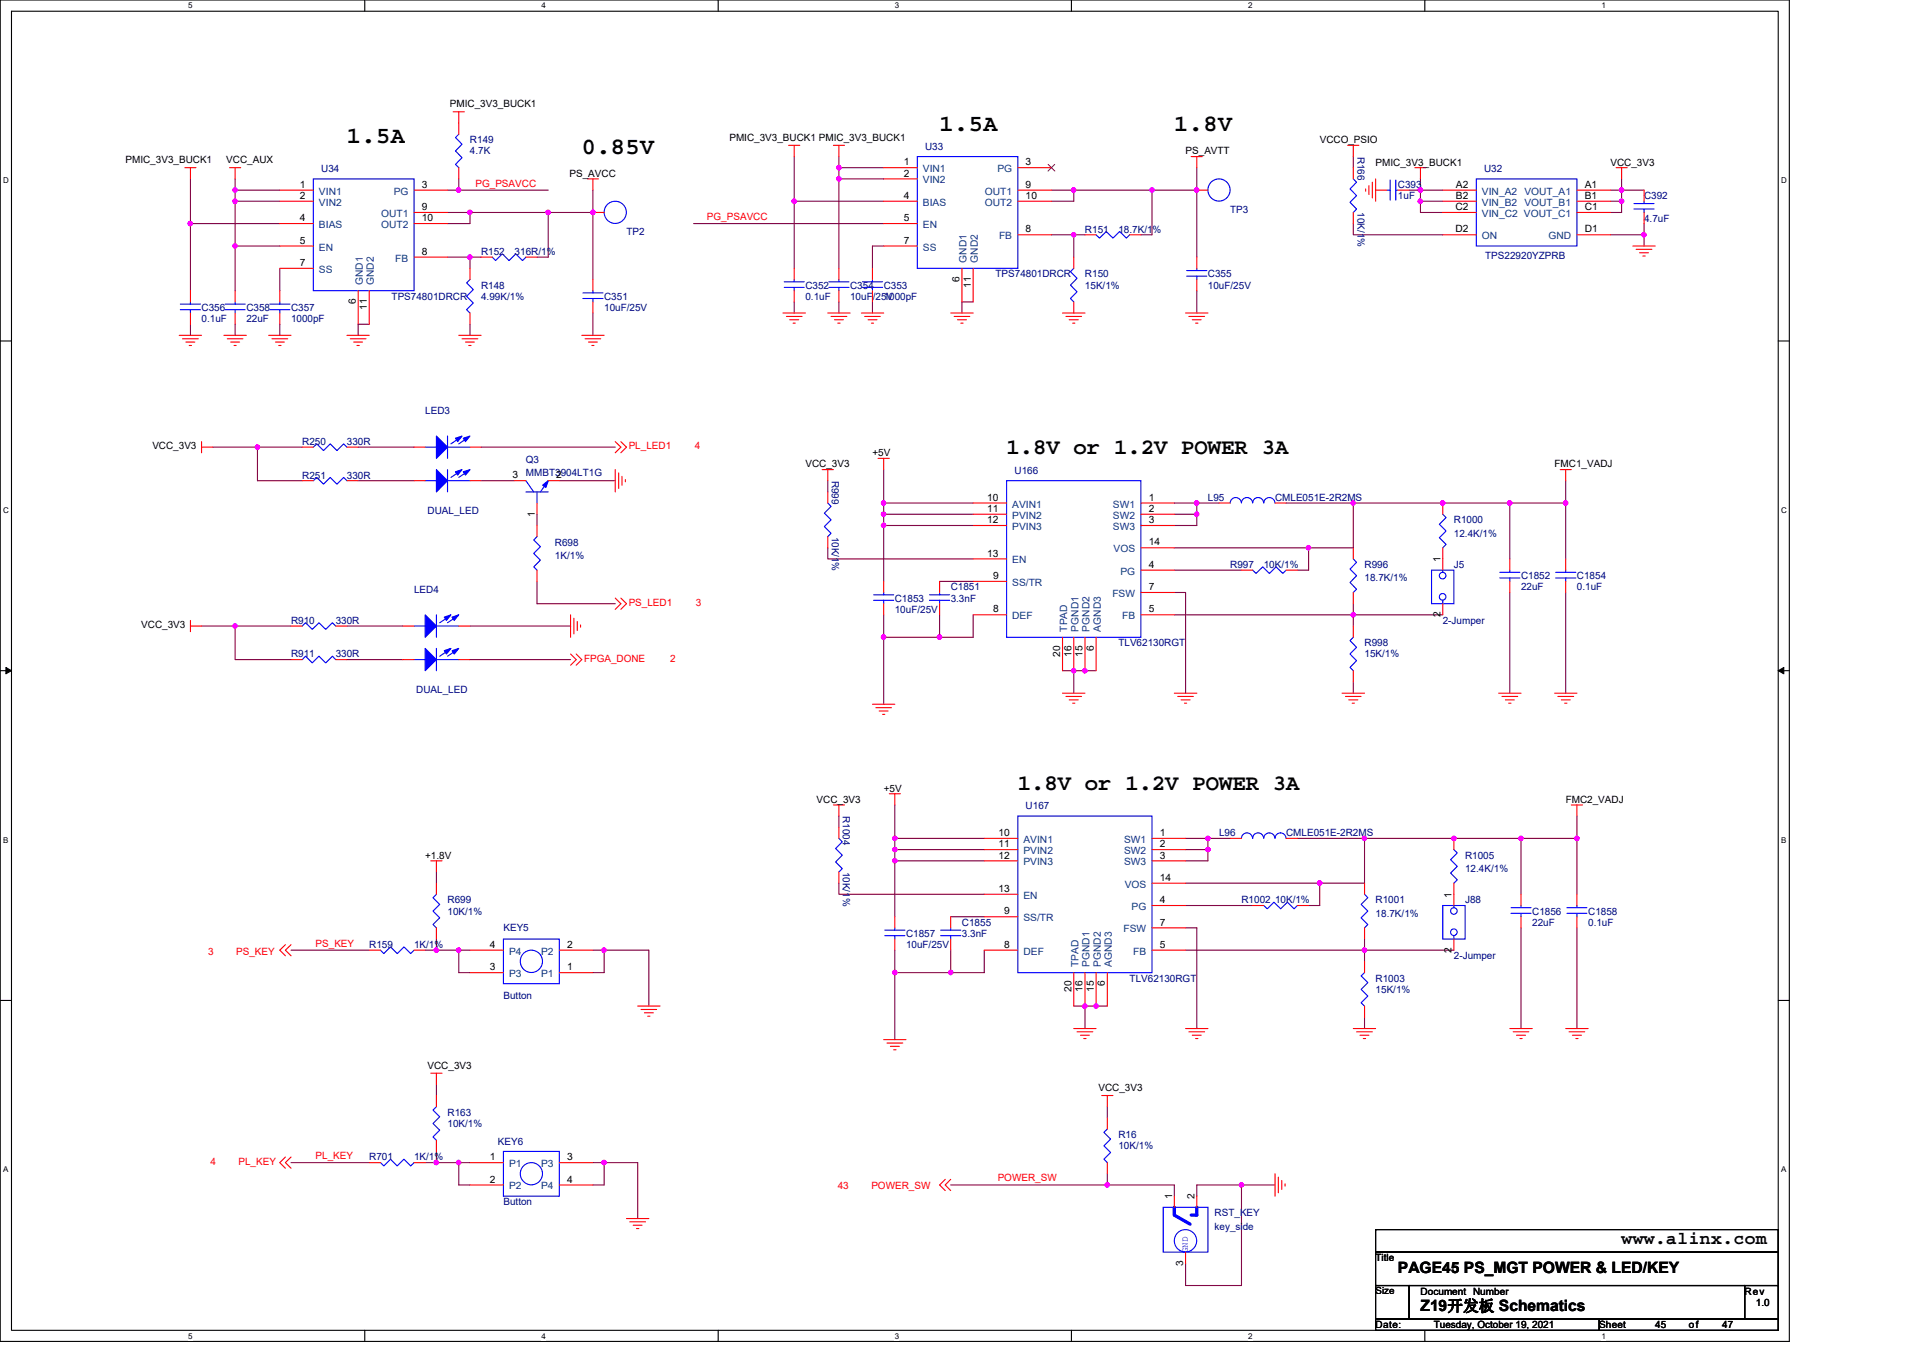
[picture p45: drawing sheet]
<svg xmlns="http://www.w3.org/2000/svg" width="297mm" height="210mm" viewBox="0 0 297 210" stroke-linecap="round" stroke-linejoin="round" font-family="sans-serif">
<defs><g id="words">
<g font-size="3.6">
<text x="53.6" y="22">1.5A</text>
<text x="89.9" y="23.8">0.85V</text>
<text x="145.1" y="20.3">1.5A</text>
<text x="181.4" y="20.3">1.8V</text>
</g>
<g font-size="3.4">
<text x="155.5" y="70.2">1.8V or 1.2V POWER 3A</text>
<text x="157.2" y="122">1.8V or 1.2V POWER 3A</text>
</g>
<text font-size="2.8" x="250.5" y="192.3">www.alinx.com</text>
<g font-size="2.4">
<text x="215.9" y="196.7">PAGE45 PS_MGT POWER &amp; LED/KEY</text>
<text x="219.4" y="202.6">Z19开发板 Schematics</text>
</g>
<g font-size="1.5">
<text x="69.5" y="16.6">PMIC_3V3_BUCK1</text>
<text x="112.7" y="21.8">PMIC_3V3_BUCK1 PMIC_3V3_BUCK1</text>
<text x="183.1" y="23.9">PS_AVTT</text>
<text x="203.9" y="22.1">VCCO_PSIO</text>
<text x="19.4" y="25.2">PMIC_3V3_BUCK1</text>
<text x="34.9" y="25.2">VCC_AUX</text>
<text x="46.3" y="29">1</text>
<text x="65.2" y="29">3</text>
<text x="88" y="27.3">PS_AVCC</text>
<text x="139.6" y="25.5">1</text>
<text x="139.6" y="27.3">2</text>
<text x="158.4" y="29">9</text>
<text x="158.4" y="25.5">3</text>
<text x="212.5" y="25.6">PMIC_3V3_BUCK1</text>
<text x="224.9" y="29">A2</text>
<text x="244.8" y="29">A1</text>
<text x="248.8" y="25.6">VCC_3V3</text>
<text x="46.3" y="30.7">2</text>
<text x="46.3" y="34.2">4</text>
<text x="65.2" y="32.5">9</text>
<text x="65.2" y="34.2">10</text>
<text x="139.6" y="30.7">4</text>
<text x="139.6" y="34.2">5</text>
<text x="158.4" y="35.9">8</text>
<text x="158.4" y="30.7">10</text>
<text x="224.8" y="32.5">C2</text>
<text x="224.8" y="35.9">D2</text>
<text x="224.9" y="30.7">B2</text>
<text x="244.8" y="35.9">D1</text>
<text x="244.8" y="32.5">C1</text>
<text x="244.8" y="30.7">B1</text>
<text x="46.3" y="37.7">5</text>
<text x="46.3" y="41.1">7</text>
<text x="65.2" y="39.4">8</text>
<text x="139.6" y="37.7">7</text>
<text x="55" y="47" transform="rotate(-90 55 47)">6</text>
<text x="56.7" y="47.9" transform="rotate(-90 56.7 47.9)">11</text>
<text x="148.2" y="43.6" transform="rotate(-90 148.2 43.6)">6</text>
<text x="150" y="44.4" transform="rotate(-90 150 44.4)">11</text>
<text x="23.5" y="69.4">VCC_3V3</text>
<text x="134.8" y="70.5">+5V</text>
<text x="79.1" y="73.9">3</text>
<text x="85.9" y="73.9">2</text>
<text x="124.4" y="72.2">VCC_3V3</text>
<text x="152.5" y="77.4">10</text>
<text x="177.4" y="77.4">1</text>
<text x="240.1" y="72.2">FMC1_VADJ</text>
<text x="82.6" y="79.8" transform="rotate(-90 82.6 79.8)">1</text>
<text x="152.5" y="79.1">11</text>
<text x="152.5" y="80.8">12</text>
<text x="177.4" y="79.1">2</text>
<text x="177.4" y="80.8">3</text>
<text x="152.5" y="86">13</text>
<text x="153.4" y="89.5">9</text>
<text x="177.4" y="84.3">14</text>
<text x="177.4" y="87.7">4</text>
<text x="222.5" y="86.9" transform="rotate(-90 222.5 86.9)">1</text>
<text x="153.4" y="94.6">8</text>
<text x="177.4" y="94.6">5</text>
<text x="177.4" y="91.2">7</text>
<text x="222.5" y="95.4" transform="rotate(-90 222.5 95.4)">2</text>
<text x="21.8" y="97.1">VCC_3V3</text>
<text x="163.8" y="101.5" transform="rotate(-90 163.8 101.5)">20</text>
<text x="165.5" y="101.5" transform="rotate(-90 165.5 101.5)">16</text>
<text x="167.2" y="101.5" transform="rotate(-90 167.2 101.5)">15</text>
<text x="168.9" y="100.6" transform="rotate(-90 168.9 100.6)">6</text>
<text x="126.1" y="124">VCC_3V3</text>
<text x="136.5" y="122.3">+5V</text>
<text x="241.8" y="124">FMC2_VADJ</text>
<text x="154.2" y="129.2">10</text>
<text x="154.2" y="130.9">11</text>
<text x="179.2" y="129.2">1</text>
<text x="179.2" y="130.9">2</text>
<text x="65.7" y="132.7">+1.8V</text>
<text x="154.2" y="132.7">12</text>
<text x="154.2" y="137.8">13</text>
<text x="179.2" y="136.1">14</text>
<text x="179.2" y="132.7">3</text>
<text x="155.1" y="141.3">9</text>
<text x="179.2" y="139.6">4</text>
<text x="179.2" y="143">7</text>
<text x="224.2" y="138.7" transform="rotate(-90 224.2 138.7)">1</text>
<text x="75.7" y="146.5">4</text>
<text x="75.7" y="149.9">3</text>
<text x="87.6" y="149.9">1</text>
<text x="87.6" y="146.5">2</text>
<text x="155.1" y="146.5">8</text>
<text x="179.2" y="146.5">5</text>
<text x="224.2" y="147.2" transform="rotate(-90 224.2 147.2)">2</text>
<text x="165.5" y="153.3" transform="rotate(-90 165.5 153.3)">20</text>
<text x="167.2" y="153.3" transform="rotate(-90 167.2 153.3)">16</text>
<text x="168.9" y="153.3" transform="rotate(-90 168.9 153.3)">15</text>
<text x="170.7" y="152.4" transform="rotate(-90 170.7 152.4)">6</text>
<text x="66" y="165.1">VCC_3V3</text>
<text x="169.7" y="168.6">VCC_3V3</text>
<text x="75.7" y="179.3">1</text>
<text x="87.6" y="179.3">3</text>
<text x="75.7" y="182.7">2</text>
<text x="87.6" y="182.7">4</text>
<text x="181" y="185.3" transform="rotate(-90 181 185.3)">1</text>
<text x="184.5" y="185.3" transform="rotate(-90 184.5 185.3)">2</text>
<text x="182.8" y="195.6" transform="rotate(-90 182.8 195.6)">3</text>
<text x="212.5" y="194.9">Title</text>
<text x="212.5" y="200">Size</text>
<text x="219.4" y="200">Document Number</text>
<text x="269.5" y="200">Rev</text>
<text x="271.2" y="201.8">1.0</text>
<text x="212.5" y="205.2">Date:</text>
<text x="221.5" y="205.2">Tuesday, October 19, 2021</text>
<text x="247" y="205.2">Sheet</text>
<text x="255.7" y="205.2">45</text>
<text x="260.9" y="205.2">of</text>
<text x="266" y="205.2">47</text>
</g>
<g font-size="1.5" fill="#000080">
<text x="72.6" y="22.1">R149</text>
<text x="72.6" y="23.9">4.7K</text>
<text x="142.9" y="23.2">U33</text>
<text x="49.6" y="26.6">U34</text>
<text x="209.7" y="24.2" transform="rotate(90 209.7 24.2)">R166</text>
<text x="215.9" y="29">C393</text>
<text x="229.3" y="26.6">U32</text>
<text x="167.6" y="35.9">R151</text>
<text x="172.8" y="35.9">18.7K/1%</text>
<text x="190" y="32.9">TP3</text>
<text x="209.7" y="32.8" transform="rotate(90 209.7 32.8)">10K/1%</text>
<text x="215.9" y="30.8">1uF</text>
<text x="254" y="30.8">C392</text>
<text x="254" y="34.2">4.7uF</text>
<text x="74.3" y="39.4">R152</text>
<text x="79.5" y="39.4">316R/1%</text>
<text x="96.8" y="36.3">TP2</text>
<text x="229.4" y="40.1">TPS22920YZPRB</text>
<text x="60.5" y="46.3">TPS74801DRCR</text>
<text x="74.3" y="44.6">R148</text>
<text x="74.3" y="46.3">4.99K/1%</text>
<text x="93.3" y="46.3">C351</text>
<text x="124.4" y="44.6">C352</text>
<text x="124.4" y="46.3">0.1uF</text>
<text x="131.3" y="44.6">C354</text>
<text x="131.3" y="46.3">10uF/25V</text>
<text x="136.5" y="44.6">C353</text>
<text x="136.5" y="46.3">1000pF</text>
<text x="153.8" y="42.9">TPS74801DRCR</text>
<text x="167.6" y="42.9">R150</text>
<text x="167.6" y="44.6">15K/1%</text>
<text x="186.6" y="42.9">C355</text>
<text x="186.6" y="44.6">10uF/25V</text>
<text x="31.1" y="48">C356</text>
<text x="31.1" y="49.8">0.1uF</text>
<text x="38.1" y="48">C358</text>
<text x="38.1" y="49.8">22uF</text>
<text x="45" y="48">C357</text>
<text x="45" y="49.8">1000pF</text>
<text x="93.3" y="48">10uF/25V</text>
<text x="65.7" y="63.9">LED3</text>
<text x="46.7" y="68.8">R250</text>
<text x="53.6" y="68.8">330R</text>
<text x="81.2" y="71.5">Q3</text>
<text x="46.7" y="74">R251</text>
<text x="53.6" y="74">330R</text>
<text x="81.2" y="73.6">MMBT3904LT1G</text>
<text x="128.5" y="74.3" transform="rotate(90 128.5 74.3)">R999</text>
<text x="156.7" y="73.3">U166</text>
<text x="186.6" y="77.4">L95</text>
<text x="197" y="77.4">CMLE051E-2R2MS</text>
<text x="66" y="79.5">DUAL_LED</text>
<text x="128.5" y="82.9" transform="rotate(90 128.5 82.9)">10K/1%</text>
<text x="224.6" y="80.9">R1000</text>
<text x="224.6" y="82.9">12.4K/1%</text>
<text x="85.7" y="84.3">R698</text>
<text x="85.7" y="86.4">1K/1%</text>
<text x="190" y="87.8">R997</text>
<text x="195.2" y="87.8">10K/1%</text>
<text x="210.8" y="87.8">R996</text>
<text x="210.8" y="89.8">18.7K/1%</text>
<text x="224.6" y="87.8">J5</text>
<text x="234.9" y="89.5">C1852</text>
<text x="243.6" y="89.5">C1854</text>
<text x="64" y="91.6">LED4</text>
<text x="138.2" y="92.9">C1853</text>
<text x="138.2" y="94.7">10uF/25V</text>
<text x="146.9" y="91.2">C1851</text>
<text x="146.9" y="92.9">3.3nF</text>
<text x="234.9" y="91.2">22uF</text>
<text x="243.6" y="91.2">0.1uF</text>
<text x="45" y="101.6">R911</text>
<text x="45" y="96.4">R910</text>
<text x="51.9" y="101.6">330R</text>
<text x="51.9" y="96.4">330R</text>
<text x="172.8" y="99.9">TLV62130RGT</text>
<text x="210.8" y="99.9">R998</text>
<text x="210.8" y="101.6">15K/1%</text>
<text x="222.9" y="96.4">2-Jumper</text>
<text x="64.3" y="107.1">DUAL_LED</text>
<text x="158.4" y="125.1">U167</text>
<text x="130.2" y="126.1" transform="rotate(90 130.2 126.1)">R1004</text>
<text x="188.3" y="129.2">L96</text>
<text x="198.7" y="129.2">CMLE051E-2R2MS</text>
<text x="130.2" y="134.7" transform="rotate(90 130.2 134.7)">10K/1%</text>
<text x="226.3" y="132.7">R1005</text>
<text x="226.3" y="134.7">12.4K/1%</text>
<text x="69.1" y="139.6">R699</text>
<text x="69.1" y="141.3">10K/1%</text>
<text x="77.8" y="143.9">KEY5</text>
<text x="148.6" y="143">C1855</text>
<text x="191.8" y="139.6">R1002 10K/1%</text>
<text x="212.5" y="139.6">R1001</text>
<text x="212.5" y="141.6">18.7K/1%</text>
<text x="226.3" y="139.6">J88</text>
<text x="236.7" y="141.3">C1856</text>
<text x="236.7" y="143">22uF</text>
<text x="245.3" y="141.3">C1858</text>
<text x="245.3" y="143">0.1uF</text>
<text x="57" y="146.5">R159</text>
<text x="64" y="146.5">1K/1%</text>
<text x="140" y="144.8">C1857</text>
<text x="140" y="146.5">10uF/25V</text>
<text x="148.6" y="144.8">3.3nF</text>
<text x="224.6" y="148.2">2-Jumper</text>
<text x="77.8" y="154.4">Button</text>
<text x="174.5" y="151.7">TLV62130RGT</text>
<text x="212.5" y="151.7">R1003</text>
<text x="212.5" y="153.4">15K/1%</text>
<text x="69.1" y="172.4">R163</text>
<text x="57" y="179.3">R701</text>
<text x="64" y="179.3">1K/1%</text>
<text x="69.1" y="174.1">10K/1%</text>
<text x="76.9" y="176.9">KEY6</text>
<text x="172.8" y="175.9">R16</text>
<text x="172.8" y="177.6">10K/1%</text>
<text x="77.8" y="186.2">Button</text>
<text x="187.6" y="187.9">RST_KEY</text>
<text x="187.6" y="190">key_side</text>
</g>
<g font-size="1.5" fill="#f00">
<text x="73.4" y="28.8">PG_PSAVCC</text>
<text x="109.2" y="34">PG_PSAVCC</text>
<text x="97.1" y="69.4">PL_LED1</text>
<text x="107.3" y="69.4">4</text>
<text x="97.1" y="93.6">PS_LED1</text>
<text x="107.5" y="93.6">3</text>
<text x="90.2" y="102.3">FPGA_DONE</text>
<text x="103.5" y="102.3">2</text>
<text x="32.2" y="147.5">3</text>
<text x="36.5" y="147.5">PS_KEY</text>
<text x="48.7" y="146.3">PS_KEY</text>
<text x="48.7" y="179.1">PL_KEY</text>
<text x="32.5" y="180">4</text>
<text x="36.8" y="180">PL_KEY</text>
<text x="129.4" y="183.8">43</text>
<text x="134.6" y="183.8">POWER_SW</text>
<text x="154.1" y="182.5">POWER_SW</text>
</g>
<g font-size="1.5" fill="#004080">
<text x="142.6" y="26.6">VIN1</text>
<text x="142.6" y="28.3">VIN2</text>
<text x="154.1" y="26.6">PG</text>
<text x="49.3" y="30.1">VIN1</text>
<text x="49.3" y="31.8">VIN2</text>
<text x="49.3" y="35.2">BIAS</text>
<text x="58.9" y="33.5">OUT1</text>
<text x="58.9" y="35.2">OUT2</text>
<text x="60.8" y="30.1">PG</text>
<text x="142.6" y="31.8">BIAS</text>
<text x="142.6" y="35.2">EN</text>
<text x="152.1" y="30.1">OUT1</text>
<text x="152.1" y="31.8">OUT2</text>
<text x="228.9" y="30.1">VIN_A2</text>
<text x="228.9" y="31.8">VIN_B2</text>
<text x="228.9" y="33.5">VIN_C2 VOUT_C1</text>
<text x="235.5" y="30.1">VOUT_A1</text>
<text x="235.5" y="31.8">VOUT_B1</text>
<text x="49.3" y="38.7">EN</text>
<text x="61.1" y="40.4">FB</text>
<text x="142.6" y="38.7">SS</text>
<text x="149.3" y="40.6" transform="rotate(-90 149.3 40.6)">GND1</text>
<text x="151" y="40.6" transform="rotate(-90 151 40.6)">GND2</text>
<text x="154.3" y="37">FB</text>
<text x="228.9" y="37">ON</text>
<text x="239.2" y="37">GND</text>
<text x="49.3" y="42.2">SS</text>
<text x="56" y="44" transform="rotate(-90 56 44)">GND1</text>
<text x="57.8" y="44" transform="rotate(-90 57.8 44)">GND2</text>
<text x="156.4" y="78.4">AVIN1</text>
<text x="156.4" y="80.2">PVIN2</text>
<text x="156.4" y="81.9">PVIN3</text>
<text x="171.9" y="78.4">SW1</text>
<text x="171.9" y="80.2">SW2</text>
<text x="171.9" y="81.9">SW3</text>
<text x="156.4" y="87.1">EN</text>
<text x="172" y="85.3">VOS</text>
<text x="173.1" y="88.8">PG</text>
<text x="156.4" y="90.5">SS/TR</text>
<text x="156.4" y="95.7">DEF</text>
<text x="171.8" y="92.2">FSW</text>
<text x="173.3" y="95.7">FB</text>
<text x="164.8" y="97.6" transform="rotate(-90 164.8 97.6)">TPAD</text>
<text x="166.6" y="97.6" transform="rotate(-90 166.6 97.6)">PGND1</text>
<text x="168.3" y="97.6" transform="rotate(-90 168.3 97.6)">PGND2</text>
<text x="170" y="97.6" transform="rotate(-90 170 97.6)">AGND3</text>
<text x="158.1" y="130.2">AVIN1</text>
<text x="158.1" y="132">PVIN2</text>
<text x="173.6" y="130.2">SW1</text>
<text x="173.6" y="132">SW2</text>
<text x="158.1" y="133.7">PVIN3</text>
<text x="173.6" y="133.7">SW3</text>
<text x="173.7" y="137.2">VOS</text>
<text x="158.1" y="138.9">EN</text>
<text x="158.1" y="142.3">SS/TR</text>
<text x="174.8" y="140.6">PG</text>
<text x="78.6" y="147.5">P4</text>
<text x="83.6" y="147.5">P2</text>
<text x="158.1" y="147.5">DEF</text>
<text x="166.6" y="149.4" transform="rotate(-90 166.6 149.4)">TPAD</text>
<text x="168.3" y="149.4" transform="rotate(-90 168.3 149.4)">PGND1</text>
<text x="170" y="149.4" transform="rotate(-90 170 149.4)">PGND2</text>
<text x="171.8" y="149.4" transform="rotate(-90 171.8 149.4)">AGND3</text>
<text x="173.5" y="144.1">FSW</text>
<text x="175" y="147.5">FB</text>
<text x="78.6" y="151">P3</text>
<text x="83.6" y="151">P1</text>
<text x="78.6" y="180.3">P1</text>
<text x="78.6" y="183.8">P2</text>
<text x="83.6" y="183.8">P4</text>
<text x="83.6" y="180.3">P3</text>
</g>
<text font-size="1.4" fill="#00f" x="183.5" y="193.6" transform="rotate(-90 183.5 193.6)">GND</text>
<g font-size="1.2">
<text x="29.1" y="1.3">5</text>
<text x="83.6" y="1.3">4</text>
<text x="138.2" y="1.3">3</text>
<text x="192.8" y="1.3">2</text>
<text x="247.4" y="1.3">1</text>
<text x=".5" y="28.3">D</text>
<text x="275.1" y="28.3">D</text>
<text x=".5" y="79.2">C</text>
<text x="275.1" y="79.2">C</text>
<text x=".5" y="130.2">B</text>
<text x="275.1" y="130.2">B</text>
<text x=".5" y="181.1">A</text>
<text x="275.1" y="181.1">A</text>
<text x="29.1" y="206.8">5</text>
<text x="83.6" y="206.8">4</text>
<text x="138.2" y="206.8">3</text>
<text x="192.8" y="206.8">2</text>
<text x="247.4" y="206.8">1</text>
</g>
</g></defs>
<path d="M0 0h276.4v207.3h-276.4zM1.8 1.7h272.9v203.8h-272.9z" fill="none" stroke="#000" stroke-width=".17"/>
<g fill="#fff">
<path d="M29.1 .2h.6v1.4h-.6z"/>
<path d="M29.1 205.7h.6v1.4h-.6z"/>
</g>
<path d="M56.3 0v1.7M56.3 205.5v1.8" fill="none" stroke="#000" stroke-width=".17"/>
<g fill="#fff">
<path d="M83.6 .2h.7v1.4h-.7z"/>
<path d="M83.6 205.7h.7v1.4h-.7z"/>
</g>
<path d="M110.9 0v1.7M110.9 205.5v1.8" fill="none" stroke="#000" stroke-width=".17"/>
<g fill="#fff">
<path d="M138.2 .2h.7v1.4h-.7z"/>
<path d="M138.2 205.7h.7v1.4h-.7z"/>
</g>
<path d="M165.5 0v1.7M165.5 205.5v1.8" fill="none" stroke="#000" stroke-width=".17"/>
<g fill="#fff">
<path d="M192.8 .2h.6v1.4h-.6z"/>
<path d="M192.8 205.7h.6v1.4h-.6z"/>
</g>
<path d="M220.1 0v1.7M220.1 205.5v1.8" fill="none" stroke="#000" stroke-width=".17"/>
<g fill="#fff">
<path d="M247.4 .2h.6v1.4h-.6z"/>
<path d="M247.4 205.7h.6v1.4h-.6z"/>
<path d="M.5 27.2h.8v1.4h-.8z"/>
<path d="M275.1 27.2h.9v1.4h-.9z"/>
<path d="M.5 78.1h.8v1.4h-.8z"/>
<path d="M275.1 78.1h.9v1.4h-.9z"/>
</g>
<path d="M0 52.7h1.8M274.7 52.7h1.7" fill="none" stroke="#000" stroke-width=".17"/>
<g fill="#fff">
<path d="M.5 129.1h.8v1.4h-.8z"/>
<path d="M275.1 129.1h.8v1.4h-.8z"/>
</g>
<path d="M0 103.6h1.8M274.7 103.6h1.7" fill="none" stroke="#000" stroke-width=".17"/>
<path d="M.9 103.1l.9 .5-.9 .5zM274.7 103.6l.8-.5v1z" fill="#000" stroke="#000" stroke-width=".15"/>
<g fill="#fff">
<path d="M.5 180h.8v1.4h-.8z"/>
<path d="M275.1 180h.8v1.4h-.8z"/>
</g>
<path d="M0 154.6h1.8M274.7 154.6h1.7M212.5 190h62.2v3.5h-62.2zM212.5 193.5h62.2v5.1h-62.2zM212.5 198.6h5.2v5.2h-5.2zM217.7 198.6h51.8v5.2h-51.8zM269.5 198.6h5.2v5.2h-5.2zM212.5 203.8h34.5v1.7h-34.5zM247 203.8h27.7v1.7h-27.7z" fill="none" stroke="#000" stroke-width=".17"/>
<g fill="none" stroke="#800040" stroke-width=".17">
<path d="M29.4 27.6v6.9M29.4 34.5v10.4M29.4 34.5h13.8M36.3 38v6.9M36.3 27.6v1.8h6.9M36.3 29.4v1.7h6.9M36.3 31.1v6.9M36.3 38h6.9M69.1 32.8h3.5M69.1 39.7h3.5v1.8M69.1 29.4h1.8M70.9 29.4h13.8"/>
<path d="M70.9 27.6v1.8M72.6 32.8h12.1M72.6 32.8v1.7h-3.5M72.6 39.7h1.7M84.7 32.8h6.9M84.7 32.8v6.9h-1.8M91.6 29.4v3.4M91.6 32.8v10.4M107.1 34.5h29.4M122.7 24.2v6.9h13.8M122.7 31.1v10.4M129.6 24.2v1.7h6.9"/>
<path d="M129.6 25.9v1.7h6.9M129.6 27.6v13.9M136.5 38h-1.7v3.5M162.4 29.4h3.5M162.4 36.3h3.5v3.4M165.9 29.4v1.7h-3.5M165.9 29.4h12v6.9h-1.7M165.9 36.3h1.7M177.9 29.4h7M184.9 25.9v3.5M184.9 29.4v10.3M209 34.5v1.8h13.9"/>
<path d="M209 24.2v1.7M217.7 29.4h1.7M219.4 27.6v1.8M219.4 29.4v1.7M219.4 31.1v1.7h3.5M219.4 29.4h3.5M219.4 31.1h3.5M248.8 29.4h1.7M248.8 31.1h1.7M248.8 36.3h5.2M250.5 29.4v1.7M250.5 31.1v1.7h-1.7"/>
<path d="M250.5 27.6v1.8M250.5 29.4h3.5M254 34.5v1.8M254 36.3v1.7M29.4 50.1v1.7M36.3 50.1v1.7M43.2 50.1v1.7M43.2 41.5v3.4M57 50.1h-1.7v1.7M72.6 50.1v1.7M91.6 48.4v3.4M122.7 46.7v1.7"/>
<path d="M129.6 46.7v1.7M134.8 46.7v1.7M150.3 46.7h-1.7v1.7M184.9 44.9v3.5M32.9 69.1h6.9M39.8 69.1h6.9M39.8 69.1v5.2h6.9M55.3 74.3h8.7M55.3 69.1h8.7M74.3 69.1h20.7M74.3 74.3h5.2M82.9 79.5v1.7"/>
<path d="M86.4 74.3h8.6M127.9 74.3v1.7M136.5 77.7h13.8M136.5 79.5v1.7M136.5 72.6v5.1M136.5 77.7v1.8M136.5 79.5h13.8M181.4 79.5h3.5M181.4 77.7h3.5M184.9 77.7v1.8M184.9 79.5v1.7h-3.5M184.9 77.7h3.4"/>
<path d="M198.7 77.7h10.3M209 77.7h24.2M209 77.7v6.9h-6.9M233.2 77.7v8.7M233.2 77.7h8.6M241.8 74.3v3.4M241.8 77.7v8.7M31.1 96.7h5.2M36.3 96.7v5.2h8.7M36.3 96.7h8.7M53.6 96.7h8.6M72.6 96.7h15.5"/>
<path d="M82.9 89.8v3.5h12.1M127.9 84.6v1.8h22.4M136.5 98.5v10.3M136.5 81.2v8.6M136.5 98.5h8.6M136.5 81.2h13.8M136.5 95v3.5M145.1 95v3.5M145.1 89.8h5.2M150.3 95v3.5h-5.2M181.4 91.5h1.7v15.6M181.4 88.1h10.4"/>
<path d="M181.4 95h27.6M181.4 84.6h20.7M202.1 84.6v3.5h-1.7M209 95h13.9M209 95v1.7M209 93.3v1.7M233.2 91.5v15.6M241.8 91.5v15.6M53.6 101.9h8.6M72.6 101.9h15.5M164.1 103.6h1.8M165.9 103.6v3.5"/>
<path d="M165.9 103.6h3.4M209 105.4v1.7M67.4 134.7v1.8M129.6 126.1v1.7M129.6 136.5v1.7h22.4M138.2 131.3v1.7M138.2 124.4v5.1M138.2 129.5v1.8M138.2 133v8.6M138.2 129.5h13.8M138.2 131.3h13.8M138.2 133h13.8"/>
<path d="M183.1 139.9h10.4M183.1 136.5h20.8M183.1 131.3h3.5M183.1 129.5h3.5M186.6 129.5v1.8M186.6 131.3v1.7h-3.5M186.6 129.5h3.4M200.4 129.5h10.4M203.9 136.5v3.4h-1.8M210.8 129.5h13.8M210.8 129.5v7h-6.9M224.6 129.5h10.3"/>
<path d="M234.9 129.5v8.7M234.9 129.5h8.7M243.6 126.1v3.4M243.6 129.5v8.7M45 146.8h12M65.7 146.8h1.7M67.4 146.8h3.5M67.4 145.1v1.7M70.9 146.8h1.7M70.9 146.8v3.5h1.7M91.6 146.8h1.7M93.3 146.8h6.9v8.6"/>
<path d="M93.3 146.8v3.5h-1.7M138.2 146.8v3.5M138.2 150.3v10.3M138.2 150.3h8.7M146.9 146.8v3.5M146.9 141.6h5.1M152 146.8v3.5h-5.1M165.9 155.4h1.7M167.6 155.4h3.4M167.6 155.4v3.5M183.1 143.4h1.8v15.5M183.1 146.8h27.7"/>
<path d="M210.8 145.1v1.7M210.8 146.8v1.7M210.8 157.2v1.7M210.8 146.8h13.8M234.9 143.4v15.5M243.6 143.4v15.5M45 179.6h12M65.7 179.6h1.7M67.4 179.6h3.5M67.4 167.6v1.7M67.4 177.9v1.7M70.9 179.6h1.7"/>
<path d="M70.9 179.6v3.5h1.7M91.6 179.6h1.7M93.3 179.6h5.2v8.7M93.3 179.6v3.5h-1.7M171 171v1.7M146.9 183.1h24.1M171 183.1h10.4v1.7M171 181.4v1.7M191.8 183.1h-6.9v1.7M191.8 183.1v15.5h-8.7v-3.4M191.8 183.1h5.2"/>
</g>
<g fill="#f0f" stroke="#f0f" stroke-width=".17">
<circle cx="219.4" cy="29.4" r=".34"/>
<circle cx="219.4" cy="31.1" r=".34"/>
<circle cx="250.5" cy="31.1" r=".34"/>
<circle cx="250.5" cy="29.4" r=".34"/>
<circle cx="253.9" cy="36.3" r=".33"/>
<circle cx="72.6" cy="32.8" r=".34"/>
<circle cx="70.8" cy="29.4" r=".34"/>
<circle cx="165.8" cy="36.3" r=".33"/>
<circle cx="177.9" cy="29.4" r=".34"/>
<circle cx="165.8" cy="29.4" r=".34"/>
<circle cx="129.6" cy="27.6" r=".33"/>
<circle cx="129.6" cy="25.9" r=".34"/>
<circle cx="122.7" cy="31.1" r=".34"/>
<circle cx="184.8" cy="29.4" r=".34"/>
<circle cx="72.6" cy="39.7" r=".34"/>
<circle cx="91.6" cy="32.8" r=".34"/>
<circle cx="84.7" cy="32.8" r=".34"/>
<circle cx="36.3" cy="31.1" r=".34"/>
<circle cx="36.3" cy="29.4" r=".34"/>
<circle cx="29.4" cy="34.5" r=".34"/>
<circle cx="36.3" cy="38" r=".34"/>
<circle cx="39.8" cy="69.1" r=".34"/>
<circle cx="36.3" cy="96.7" r=".33"/>
<circle cx="70.8" cy="146.8" r=".34"/>
<circle cx="67.4" cy="146.8" r=".34"/>
<circle cx="93.3" cy="146.8" r=".34"/>
<circle cx="70.8" cy="179.6" r=".34"/>
<circle cx="67.4" cy="179.6" r=".34"/>
<circle cx="93.3" cy="179.6" r=".34"/>
<circle cx="171" cy="183.1" r=".33"/>
<circle cx="191.8" cy="183.1" r=".33"/>
<circle cx="184.8" cy="79.4" r=".33"/>
<circle cx="184.8" cy="77.7" r=".34"/>
<circle cx="145.1" cy="98.4" r=".34"/>
<circle cx="136.5" cy="98.4" r=".34"/>
<circle cx="209" cy="95" r=".34"/>
<circle cx="233.2" cy="77.7" r=".34"/>
<circle cx="202.1" cy="84.6" r=".34"/>
<circle cx="165.8" cy="103.6" r=".34"/>
<circle cx="136.5" cy="77.7" r=".34"/>
<circle cx="167.6" cy="103.6" r=".34"/>
<circle cx="136.5" cy="79.4" r=".33"/>
<circle cx="209" cy="77.7" r=".34"/>
<circle cx="136.5" cy="81.2" r=".34"/>
<circle cx="241.8" cy="77.7" r=".34"/>
<circle cx="222.8" cy="77.7" r=".34"/>
<circle cx="186.6" cy="131.3" r=".33"/>
<circle cx="186.6" cy="129.5" r=".34"/>
<circle cx="146.9" cy="150.3" r=".34"/>
<circle cx="138.2" cy="150.3" r=".34"/>
<circle cx="210.8" cy="146.8" r=".34"/>
<circle cx="234.9" cy="129.5" r=".34"/>
<circle cx="203.9" cy="136.4" r=".34"/>
<circle cx="167.6" cy="155.4" r=".34"/>
<circle cx="138.2" cy="129.5" r=".34"/>
<circle cx="169.3" cy="155.4" r=".34"/>
<circle cx="138.2" cy="131.3" r=".33"/>
<circle cx="210.8" cy="129.5" r=".34"/>
<circle cx="138.2" cy="133" r=".34"/>
<circle cx="243.6" cy="129.5" r=".34"/>
<circle cx="224.6" cy="129.5" r=".34"/>
</g>
<g fill="none" stroke="#f00" stroke-width=".17">
<path d="M70 17.3h1.7M70.9 17.3v3.4M28.6 25.9h1.7M29.4 25.9v1.7M35.5 25.9h1.7M36.3 25.9v1.7M43.2 29.4h5.2M43.2 31.1h5.2M43.2 34.5h5.2M43.2 38h5.2M64 39.7h5.1M64 32.8h5.1"/>
<path d="M64 34.5h5.1M64 29.4h5.1M70.9 25.9v1.7M74.3 39.7h1.7M81.2 39.7h1.7M90.7 27.6h1.8M91.6 27.6v1.8M91.6 32.8h1.7M121.8 22.5h1.7M122.7 22.5v1.7M128.7 22.5h1.7M129.6 22.5v1.7"/>
<path d="M136.5 25.9h5.2M136.5 27.6h5.2M136.5 31.1h5.2M136.5 34.5h5.2M136.5 38h5.2M157.2 36.3h5.2M157.2 29.4h5.2M157.2 31.1h5.2M157.2 25.9h5.2M165.9 39.7v1.8M167.6 36.3h1.7M174.5 36.3h1.7"/>
<path d="M184 24.2h1.7M184.9 29.4h1.7M184.9 24.2v1.7M184.9 39.7v1.8M208.2 22.5h1.7M209 22.5v1.7M209 25.9v1.7M209 32.8v1.7M210.9 29.2v.3M211.5 28.7v1.4M212 28.2v2.4M212.5 29.4h1.7"/>
<path d="M212.5 27.6v3.5M215.9 29.4h1.8M218.5 25.9h1.8M219.4 25.9v1.7M222.9 29.4h5.1M222.9 31.1h5.1M222.9 32.8h5.1M222.9 36.3h5.1M243.6 29.4h5.2M243.6 31.1h5.2M243.6 32.8h5.2M243.6 36.3h5.2"/>
<path d="M249.6 25.9h1.8M250.5 25.9v1.7M252.2 38h3.5M252.7 38.5h2.5M253.3 39.1h1.3M253.8 39.6h.3M254 29.4v1.7M254 32.8v1.7M27.7 51.8h3.4M28.2 52.3h2.4M28.7 52.9h1.4M29.2 53.4h.4"/>
<path d="M29.4 44.9v1.8M29.4 48.4v1.7M34.6 51.8h3.5M35.1 52.3h2.4M35.6 52.9h1.4M36.1 53.4h.4M36.3 44.9v1.8M36.3 48.4v1.7M41.5 51.8h3.5M42 52.3h2.4M42.5 52.9h1.4M43 53.4h.4"/>
<path d="M43.2 41.5h5.2M43.2 44.9v1.8M43.2 48.4v1.7M53.6 51.8h3.4M54.1 52.3h2.4M54.6 52.9h1.4M55.1 53.4h.4M55.3 44.9v5.2M57 44.9v5.2M70.9 51.8h3.4M71.4 52.3h2.4M71.9 52.9h1.4"/>
<path d="M72.4 53.4h.4M72.6 48.4v1.7M72.6 41.5v1.7M89.9 51.8h3.4M90.4 52.3h2.4M90.9 52.9h1.4M91.4 53.4h.4M91.6 43.2v1.7M91.6 46.7v1.7M120.9 48.4h3.5M121.5 48.9h2.4M122 49.4h1.4"/>
<path d="M122.5 49.9h.3M122.7 41.5v1.7M122.7 44.9v1.8M127.9 48.4h3.4M128.4 48.9h2.4M128.9 49.4h1.4M129.4 49.9h.4M129.6 41.5v1.7M129.6 44.9v1.8M133.1 48.4h3.4M133.6 48.9h2.4M134.1 49.4h1.4"/>
<path d="M134.6 49.9h.3M134.8 41.5v1.7M134.8 44.9v1.8M146.9 48.4h3.4M147.4 48.9h2.4M147.9 49.4h1.4M148.4 49.9h.4M148.6 41.5v5.2M150.3 41.5v5.2M164.1 48.4h3.5M164.7 48.9h2.4M165.2 49.4h1.4"/>
<path d="M165.7 49.9h.3M165.9 46.7v1.7M183.1 48.4h3.5M183.6 48.9h2.5M184.2 49.4h1.3M184.7 49.9h.3M184.9 43.2v1.7M31.1 69.1h1.8M31.1 68.2v1.8M46.7 74.3h1.7M46.7 69.1h1.7M53.6 74.3h1.7"/>
<path d="M53.6 69.1h1.7M64 69.1h1.7M64 74.3h1.7M72.6 69.1h1.7M72.6 74.3h1.7M79.5 74.3h1.7M82.9 77.7v1.8M84.7 74.3h1.7M95 72.6v3.4M95 68.2l.9 .9-.9 .9M95.6 73.1v2.4M95.9 68.2l.9 .9-.9 .9"/>
<path d="M96.1 73.6v1.4M96.6 74.1v.3M127 72.6h1.7M127.9 72.6v1.7M127.9 76v1.7M135.6 70.8h1.8M136.5 70.8v1.8M150.3 77.7h5.2M150.3 79.5h5.2M176.2 77.7h5.2M176.2 79.5h5.2M188.3 77.7h1.7"/>
<path d="M197 77.7h1.7M222.9 77.7v1.8M241 72.6h1.7M241.8 72.6v1.7M29.4 96.7h1.7M29.4 95.9v1.7M45 96.7h1.7M51.9 96.7h1.7M62.2 96.7h1.8M70.9 96.7h1.7M82.9 81.2v1.7M82.9 88.1v1.7"/>
<path d="M88.1 95v3.5M88.6 95.5v2.4M89.2 96v1.4M89.7 96.6v.3M95 92.4l.9 .9-.9 .8M95.9 92.4l.9 .9-.9 .8M127.9 82.9v1.7M136.5 89.8v1.7M136.5 93.3v1.7M145.1 89.8v1.7M145.1 93.3v1.7M150.3 81.2h5.2"/>
<path d="M150.3 86.4h5.2M150.3 89.8h5.2M150.3 95h5.2M164.1 98.5v5.1M165.9 98.5v5.1M167.6 98.5v5.1M169.3 98.5v5.1M176.2 81.2h5.2M176.2 84.6h5.2M176.2 88.1h5.2M176.2 91.5h5.2M176.2 95h5.2"/>
<path d="M191.8 88.1h1.7M198.7 88.1h1.7M209 84.6v1.8M209 91.5v1.8M209 96.7v1.8M222.9 93.3v1.7M222.9 84.6v3.5M233.2 86.4v1.7M233.2 89.8v1.7M241.8 86.4v1.7M241.8 89.8v1.7M45 101.9h1.7"/>
<path d="M51.9 101.9h1.7M62.2 101.9h1.8M70.9 101.9h1.7M88.1 101l.9 .9-.9 .9M89 101l.9 .9-.9 .9M134.8 108.8h3.4M135.3 109.3h2.4M135.8 109.9h1.4M136.3 110.4h.4M164.1 107.1h3.5M164.7 107.6h2.4M165.2 108.1h1.4"/>
<path d="M165.7 108.6h.3M181.4 107.1h3.5M181.9 107.6h2.4M182.4 108.1h1.4M183 108.6h.3M207.3 107.1h3.5M207.8 107.6h2.4M208.3 108.1h1.4M208.9 108.6h.3M209 103.6v1.8M231.5 107.1h3.4M232 107.6h2.4"/>
<path d="M232.5 108.1h1.4M233 108.6h.4M240.1 107.1h3.5M240.6 107.6h2.5M241.2 108.1h1.3M241.7 108.6h.3M66.5 133h1.8M67.4 133v1.7M67.4 136.5v1.7M128.7 124.4h1.7M129.6 124.4v1.7M129.6 127.8v1.7"/>
<path d="M129.6 134.7v1.8M137.4 122.6h1.7M138.2 122.6v1.8M152 129.5h5.2M152 131.3h5.2M152 133h5.2M152 138.2h5.2M177.9 129.5h5.2M177.9 131.3h5.2M177.9 133h5.2M177.9 136.5h5.2M177.9 139.9h5.2"/>
<path d="M190 129.5h1.8M193.5 139.9h1.7M198.7 129.5h1.7M200.4 139.9h1.7M210.8 136.5v1.7M224.6 136.5v3.4M224.6 129.5v1.8M234.9 138.2v1.7M242.7 124.4h1.8M243.6 124.4v1.7M243.6 138.2v1.7M44.1 146l-.9 .8 .9 .9"/>
<path d="M45 146l-.9 .8 .9 .9M57 146.8h1.8M64 146.8h1.7M67.4 143.4v1.7M72.6 146.8h5.2M72.6 150.3h5.2M86.4 150.3h5.2M86.4 146.8h5.2M98.5 155.4h3.5M99 156h2.4M99.5 156.5h1.4M100.1 157h.3"/>
<path d="M138.2 141.6v1.8M138.2 145.1v1.7M146.9 141.6v1.8M146.9 145.1v1.7M152 141.6h5.2M152 146.8h5.2M165.9 158.9h3.4M165.9 150.3v5.1M166.4 159.4h2.4M166.9 160h1.4M167.6 150.3v5.1M169.3 150.3v5.1"/>
<path d="M171 150.3v5.1M177.9 143.4h5.2M177.9 146.8h5.2M183.1 158.9h3.5M183.6 159.4h2.5M184.2 160h1.3M209 158.9h3.5M209.5 159.4h2.5M210.1 160h1.4M210.8 143.4v1.7M210.8 155.4v1.8M210.8 148.5v1.8"/>
<path d="M224.6 145.1v1.7M233.2 158.9h3.5M233.7 159.4h2.5M234.2 160h1.4M234.9 141.6v1.8M241.8 158.9h3.5M242.4 159.4h2.4M242.9 160h1.4M243.6 141.6v1.8M44.1 178.8l-.9 .8 .9 .9M45 178.8l-.9 .8 .9 .9M57 179.6h1.8"/>
<path d="M64 179.6h1.7M66.5 165.8h1.8M67.4 165.8v1.8M67.4 176.2v1.7M67.4 169.3v1.7M72.6 179.6h5.2M86.4 179.6h5.2M136.5 160.6h3.5M137 161.2h2.4M137.5 161.7h1.4M138 162.2h.4M167.4 160.5h.4"/>
<path d="M170.2 169.3h1.7M171 169.3v1.7M171 179.6v1.8M171 172.7v1.8M184.7 160.5h.3M210.6 160.5h.3M234.8 160.5h.3M243.4 160.5h.4M72.6 183.1h5.2M86.4 183.1h5.2M96.8 188.3h3.4M97.3 188.8h2.4"/>
<path d="M97.8 189.3h1.4M98.3 189.8h.4M146 182.2l-.9 .9 .9 .9M146.9 182.2l-.9 .9 .9 .9M181.4 184.8v1.7M183.1 193.5v1.7M184.9 184.8v1.7M197 181.4v3.4M197.5 181.9v2.4M198 182.4v1.4M198.5 182.9v.4"/>
</g>
<g fill="none" stroke="#00f" stroke-width=".17">
<path d="M48.4 27.6h15.6v17.3h-15.6zM70.9 20.7l-.5 .6 1 1-1 1 1 1.1-1 1 .5 .5M76 39.7l.6 .6 1-1.1 1 1.1 1.1-1.1 1 1.1 .5-.6M141.7 24.2h15.5v17.3h-15.5zM169.3 36.3l.5 .5 1.1-1 1 1 1-1 1.1 1 .5-.5M209 27.6l.5 .6-1 1 1 1-1 1.1 1 1-.5 .5M214.2 29.4h.5M214.7 27.8v3.1M215.6 29.4h.3M215.6 27.8v3.1M228 27.6h15.6v10.4h-15.6zM252.4 32.3h3.1"/>
<path d="M252.4 31.5h3.1M254 31.1v.4M254 32.3v.5M27.9 47.9h3.1M27.9 47h3.1M29.4 46.7v.3M29.4 47.9v.5M34.8 47.9h3.1M34.8 47h3.1M36.3 46.7v.3M36.3 47.9v.5M41.7 47.9h3.1"/>
<path d="M41.7 47h3.1M43.2 46.7v.3M43.2 47.9v.5M72.6 43.2l-.5 .5 1 1-1 1.1 1 1-1 1.1 .5 .5M90 46.1h3.2M90 45.3h3.2M91.6 44.9v.4M91.6 46.1v.6M121.1 44.4h3.1M121.1 43.5h3.1M122.7 43.2v.3M122.7 44.4v.5"/>
<path d="M128 44.4h3.1M128 43.5h3.1M129.6 43.2v.3M129.6 44.4v.5M133.2 44.4h3.1M133.2 43.5h3.1M134.8 43.2v.3M134.8 44.4v.5M165.9 41.5l-.5 .5 1 1-1 1 1 1.1-1 1 .5 .6M183.3 42.7h3.1M183.3 41.8h3.1M184.9 41.5v.3"/>
<path d="M184.9 42.7v.5M48.4 74.3l.5-.5 1.1 1 1-1 1 1 1.1-1 .5 .5M48.4 69.1l.5-.5 1.1 1 1-1 1 1 1.1-1 .5 .5M65.7 69.1h1.7M65.7 74.3h1.7M69.1 67.4v3.4M69.1 69.1h3.5M69.1 72.6v3.4M69.1 74.3h3.5M71.2 67.5l-1.5 1.1M71.2 72.7l-1.5 1.1M72.4 67.5l-1.5 1.1"/>
<path d="M72.4 72.7l-1.5 1.1M81.2 76h3.5M81.2 74.3l1.2 1.7M82.9 76v1.7M84.7 74.3l-1.2 1.7M127.9 77.7l.5 .6-1.1 1 1.1 1-1.1 1.1 1.1 1-.5 .5M155.5 74.3h20.7v24.2h-20.7zM191.7 77.7a.86 .86 0 0 0-.8-.8 .86 .86 0 0 0-.9 .8M193.5 77.7a.86 .86 0 0 0-.9-.8 .86 .86 0 0 0-.8 .8M196.9 77.7a.87 .87 0 0 0-.8-.8 .87 .87 0 0 0-.9 .8 .85 .85 0 0 0-.9-.8 .85 .85 0 0 0-.8 .8M222.9 79.5l.5 .5-1.1 1 1.1 1-1.1 1.1 1.1 1-.5 .5M46.7 96.7l.5-.5 1 1 1.1-1 1 1 1-1 .6 .5"/>
<path d="M64 96.7h1.7M67.4 95v3.5M67.4 96.7h3.5M69.5 95.2l-1.6 1M70.7 95.2l-1.6 1M82.9 82.9l-.5 .5 1.1 1.1-1.1 1 1.1 1.1-1.1 1 .5 .5M134.9 92.8h3.1M134.9 91.9h3.1M136.5 91.5v.4M136.5 92.8v.5M143.6 92.8h3.1M143.6 91.9h3.1"/>
<path d="M145.1 91.5v.4M145.1 92.8v.5M193.5 88.1l.5 .5 1-1 1.1 1 1-1 1.1 1 .5-.5M209 86.4l.5 .5-1 1 1 1.1-1 1 1 1-.5 .5M209 98.5l-.5 .5 1 1-1 1 1 1.1-1 1 .5 .5M221.1 88.1h3.5v5.2h-3.5zM222.9 88.1v.3M222.9 92.8v.5M223.1 89.3a.51 .51 0 0 0-.1-.8 .51 .51 0 0 0-.7 .4 .51 .51 0 0 0 .6 .5h.2M223.1 92.6a.51 .51 0 0 0-.1-.8 .51 .51 0 0 0-.7 .4 .51 .51 0 0 0 .6 .5h.2M231.7 89.3h3.1M231.7 88.4h3.1"/>
<path d="M233.2 88.1v.3M233.2 89.3v.5M240.3 89.3h3.1M240.3 88.4h3.1M241.8 88.1v.3M241.8 89.3v.5M46.7 101.9l.5-.5 1 1 1.1-1 1 1 1-1 .6 .5M64 101.9h1.7M67.4 100.2v3.4M67.4 101.9h3.5M69.5 100.4l-1.6 1M70.7 100.4l-1.6 1"/>
<path d="M67.4 138.2l-.5 .5 1 1-1 1.1 1 1-1 1.1 .5 .5M129.6 129.5l.5 .6-1 1 1 1-1 1.1 1 1-.5 .5M157.2 126.1h20.7v24.2h-20.7zM193.5 129.5a.86 .86 0 0 0-.9-.8 .86 .86 0 0 0-.8 .8M195.2 139.9l.5 .5 1.1-1 1 1 1.1-1 1 1 .5-.5M198.6 129.5a.86 .86 0 0 0-.8-.8 .86 .86 0 0 0-.9 .8 .87 .87 0 0 0-.8-.8 .87 .87 0 0 0-.9 .8 .85 .85 0 0 0-.9-.8 .85 .85 0 0 0-.8 .8M210.8 138.2l.5 .5-1.1 1 1.1 1.1-1.1 1 1.1 1.1-.5 .5M222.9 139.9h3.4v5.2h-3.4zM224.6 139.9v.4M224.6 131.3l.5 .5-1 1 1 1.1-1 1 1 1-.5 .6M234.9 139.9v.4M243.6 139.9v.4"/>
<path d="M58.8 146.8l.5 .5 1-1 1.1 1 1-1 1 1 .6-.5M77.8 145.1h8.6v6.9h-8.6zM136.7 144.6h3.1M136.7 143.7h3.1M138.2 143.4v.3M138.2 144.6v.5M145.3 144.6h3.1M145.3 143.7h3.1M146.9 143.4v.3M146.9 144.6v.5M210.8 150.3l-.6 .5 1.1 1-1.1 1.1 1.1 1-1.1 1 .6 .5M224.6 144.6v.5"/>
<path d="M224.9 141.2a.51 .51 0 0 0-.1-.9 .51 .51 0 0 0-.8 .4 .51 .51 0 0 0 .7 .6l.1-.1M224.9 144.4a.51 .51 0 0 0-.1-.8 .51 .51 0 0 0-.8 .4 .51 .51 0 0 0 .7 .5h.1M233.4 141.1h3.1M233.4 140.3h3.1M234.9 141.1v.5M242 141.1h3.1M242 140.3h3.1M243.6 141.1v.5M58.8 179.6l.5 .5 1-1 1.1 1 1-1 1 1 .6-.5M67.4 171l-.5 .5 1 1.1-1 1 1 1-1 1.1 .5 .5M77.8 177.9h8.6v6.9h-8.6zM171 174.5l-.5 .5 1.1 1-1.1 1 1.1 1.1-1.1 1 .5 .5"/>
<path d="M179.7 186.5h6.9v7h-6.9z"/>
<circle cx="95" cy="32.8" r="1.71"/>
<circle cx="188.3" cy="29.4" r="1.71"/>
<circle cx="82.1" cy="148.5" r="1.72"/>
<circle cx="82.1" cy="181.4" r="1.71"/>
<circle cx="183.1" cy="191.7" r="1.73"/>
</g>
<path d="M161.9 25.4l1 1M162.9 25.4l-1 1" fill="none" stroke="#804000" stroke-width=".15"/>
<g fill="#00f" stroke="#00f" stroke-width=".17">
<path d="M67.4 67.4l1.7 1.7-1.7 1.7z" fill-rule="evenodd"/>
<path d="M71.6 67.7l1-.3-.7 .8z" fill-rule="evenodd"/>
<path d="M67.4 72.6l1.7 1.7-1.7 1.7z" fill-rule="evenodd"/>
<path d="M70.4 67.7l1-.3-.7 .8z" fill-rule="evenodd"/>
<path d="M70.4 72.9l1-.3-.7 .8z" fill-rule="evenodd"/>
<path d="M71.6 72.9l1-.3-.7 .8z" fill-rule="evenodd"/>
<path d="M65.7 95l1.7 1.7-1.7 1.8z" fill-rule="evenodd"/>
<path d="M69.8 95.4l1.1-.4-.7 .9z" fill-rule="evenodd"/>
<path d="M65.7 100.2l1.7 1.7-1.7 1.7z" fill-rule="evenodd"/>
<path d="M68.6 95.4l1.1-.4-.7 .9z" fill-rule="evenodd"/>
<path d="M68.6 100.5l1.1-.3-.7 .8z" fill-rule="evenodd"/>
<path d="M69.8 100.5l1.1-.3-.7 .8z" fill-rule="evenodd"/>
<path d="M83.8 75l.9-.7-.4 1z" fill-rule="evenodd"/>
</g>
<path d="M181.4 186.5v1.2l2.4 1.4M184.9 186.5v1.2h-.9" fill="none" stroke="#00f" stroke-width=".51"/>
<use href="#words"/>
</svg>
